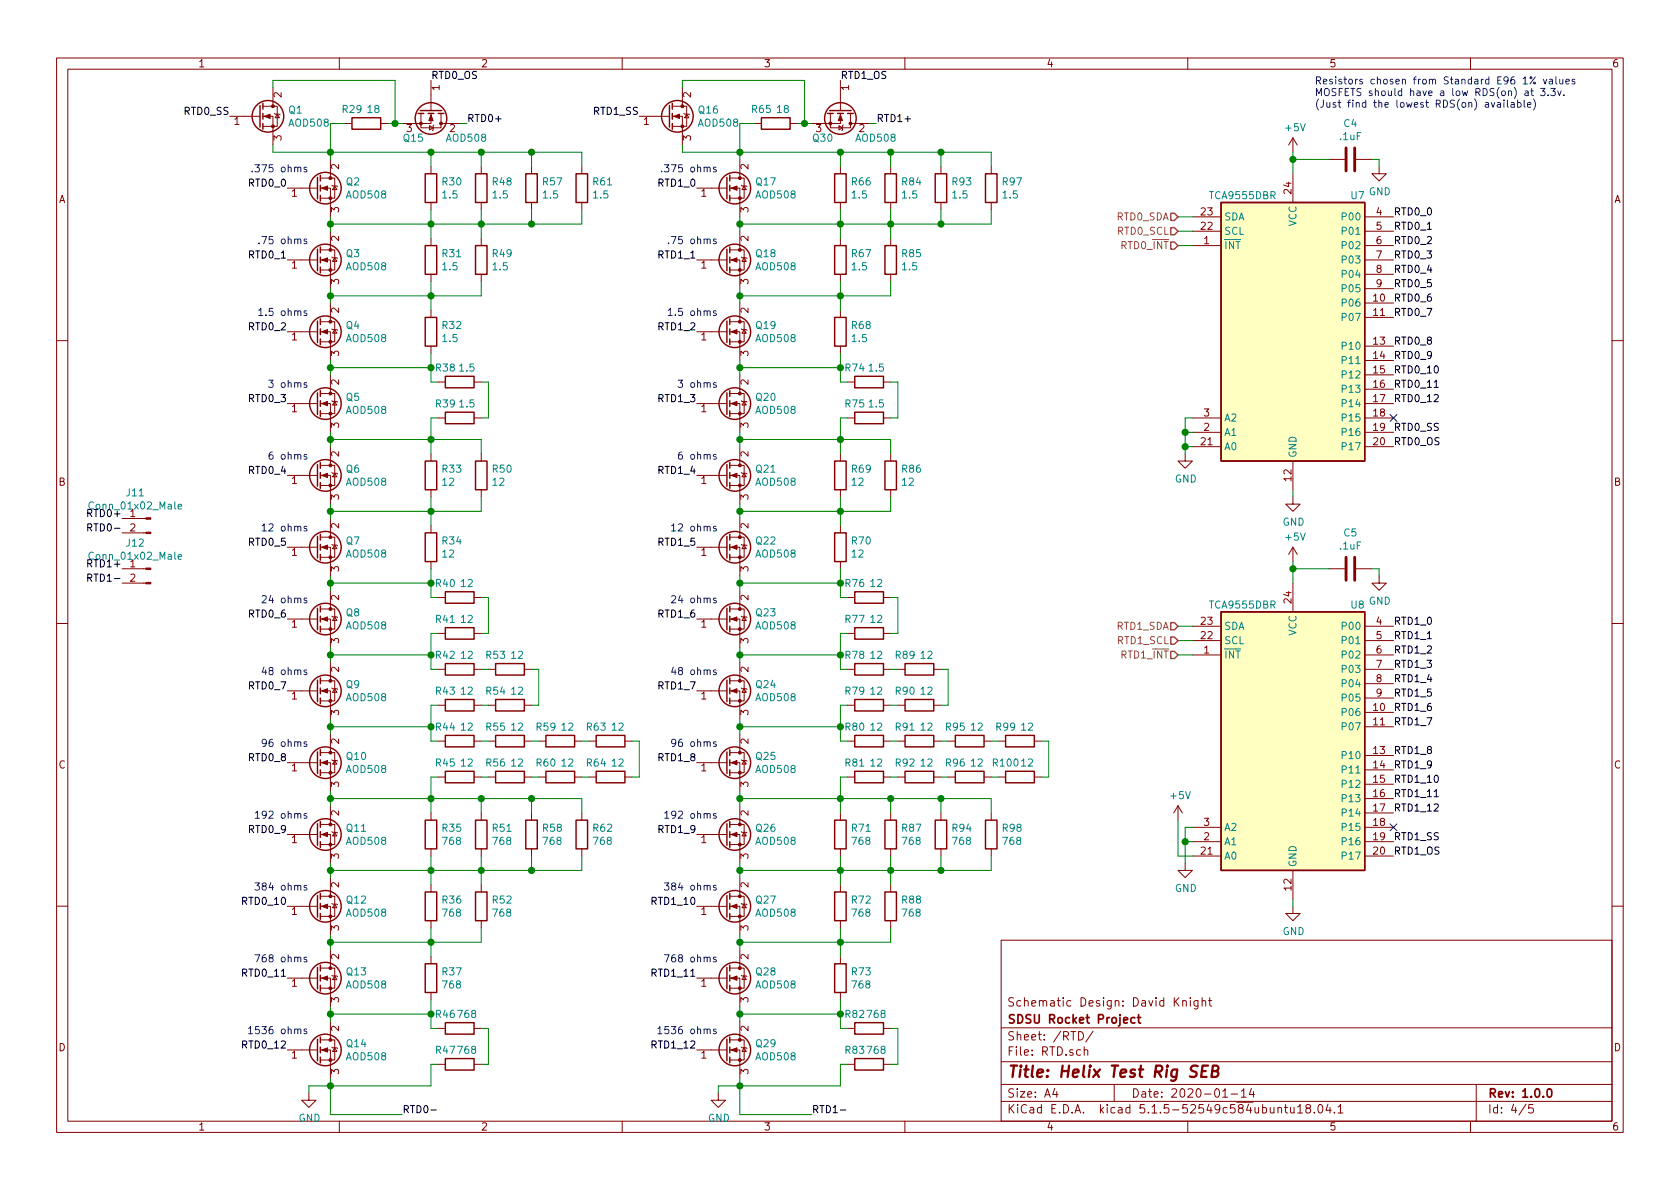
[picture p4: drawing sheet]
<svg xmlns="http://www.w3.org/2000/svg" width="297mm" height="210mm" viewBox="0 0 297 210" stroke-linecap="round" stroke-linejoin="round" font-family="sans-serif">
<defs><g id="words">
<text font-size="2.8" fill="#840000" x="178" y="190.5">Title: Helix Test Rig SEB</text>
<g font-size="2.1" fill="#840000">
<text x="178" y="178">Schematic Design: David Knight</text>
<text x="178" y="184">Sheet: /RTD/</text>
<text x="178" y="181">SDSU Rocket Project</text>
<text x="178" y="186.7">File: RTD.sch</text>
<text x="178" y="196.9">KiCad E.D.A. kicad 5.1.5-52549c584ubuntu18.04.1</text>
<text x="178" y="194.1">Size: A4</text>
<text x="200" y="194.1">Date: 2020-01-14</text>
<text x="263" y="194.1">Rev: 1.0.0</text>
<text x="263" y="196.9">Id: 4/5</text>
</g>
<g font-size="1.8" fill="#840000">
<text x="35" y="11.9">1</text>
<text x="85" y="11.9">2</text>
<text x="135" y="11.9">3</text>
<text x="185" y="11.9">4</text>
<text x="235" y="11.9">5</text>
<text x="285" y="11.9">6</text>
<text x="49.8" y="17.2" transform="rotate(-90 49.8 17.2)">2</text>
<text x="77.7" y="16" transform="rotate(-90 77.7 16)">1</text>
<text x="122.2" y="17.2" transform="rotate(-90 122.2 17.2)">2</text>
<text x="150.1" y="16" transform="rotate(-90 150.1 16)">1</text>
<text x="41.4" y="22.1">1</text>
<text x="71.9" y="23.4">3</text>
<text x="79.5" y="23.4">2</text>
<text x="113.8" y="22.1">1</text>
<text x="144.3" y="23.4">3</text>
<text x="151.9" y="23.4">2</text>
<text x="49.8" y="24.9" transform="rotate(-90 49.8 24.9)">3</text>
<text x="59.9" y="29.9" transform="rotate(-90 59.9 29.9)">2</text>
<text x="122.2" y="24.9" transform="rotate(-90 122.2 24.9)">3</text>
<text x="132.3" y="29.9" transform="rotate(-90 132.3 29.9)">2</text>
<text x="10.4" y="35.9">A</text>
<text x="51.6" y="34.8">1</text>
<text x="124" y="34.8">1</text>
<text x="228.3" y="34.2" transform="rotate(-90 228.3 34.2)">24</text>
<text x="285.4" y="35.9">A</text>
<text x="59.9" y="37.6" transform="rotate(-90 59.9 37.6)">3</text>
<text x="132.3" y="37.6" transform="rotate(-90 132.3 37.6)">3</text>
<text x="212.4" y="40.6">22</text>
<text x="212.4" y="38.1">23</text>
<text x="243.4" y="38.1">4</text>
<text x="243.4" y="40.6">5</text>
<text x="51.6" y="47.5">1</text>
<text x="59.9" y="42.6" transform="rotate(-90 59.9 42.6)">2</text>
<text x="124" y="47.5">1</text>
<text x="132.3" y="42.6" transform="rotate(-90 132.3 42.6)">2</text>
<text x="212.9" y="43.2">1</text>
<text x="243.4" y="43.2">6</text>
<text x="243.4" y="45.7">7</text>
<text x="59.9" y="50.3" transform="rotate(-90 59.9 50.3)">3</text>
<text x="132.3" y="50.3" transform="rotate(-90 132.3 50.3)">3</text>
<text x="242.9" y="53.3">10</text>
<text x="243.4" y="48.3">8</text>
<text x="243.4" y="50.8">9</text>
<text x="59.9" y="55.3" transform="rotate(-90 59.9 55.3)">2</text>
<text x="132.3" y="55.3" transform="rotate(-90 132.3 55.3)">2</text>
<text x="242.9" y="55.9">11</text>
<text x="51.6" y="60.2">1</text>
<text x="59.9" y="63" transform="rotate(-90 59.9 63)">3</text>
<text x="124" y="60.2">1</text>
<text x="132.3" y="63" transform="rotate(-90 132.3 63)">3</text>
<text x="242.9" y="61">13</text>
<text x="242.9" y="63.5">14</text>
<text x="59.9" y="68" transform="rotate(-90 59.9 68)">2</text>
<text x="132.3" y="68" transform="rotate(-90 132.3 68)">2</text>
<text x="242.9" y="66">15</text>
<text x="242.9" y="68.6">16</text>
<text x="242.9" y="71.1">17</text>
<text x="51.6" y="72.9">1</text>
<text x="59.9" y="75.7" transform="rotate(-90 59.9 75.7)">3</text>
<text x="124" y="72.9">1</text>
<text x="132.3" y="75.7" transform="rotate(-90 132.3 75.7)">3</text>
<text x="212.9" y="76.2">2</text>
<text x="212.9" y="73.7">3</text>
<text x="242.9" y="73.7">18</text>
<text x="242.9" y="76.2">19</text>
<text x="59.9" y="80.7" transform="rotate(-90 59.9 80.7)">2</text>
<text x="132.3" y="80.7" transform="rotate(-90 132.3 80.7)">2</text>
<text x="212.4" y="78.7">21</text>
<text x="242.9" y="78.7">20</text>
<text x="10.4" y="85.9">B</text>
<text x="51.6" y="85.6">1</text>
<text x="59.9" y="88.4" transform="rotate(-90 59.9 88.4)">3</text>
<text x="124" y="85.6">1</text>
<text x="132.3" y="88.4" transform="rotate(-90 132.3 88.4)">3</text>
<text x="228.3" y="85" transform="rotate(-90 228.3 85)">12</text>
<text x="285.4" y="85.9">B</text>
<text x="23" y="94">2</text>
<text x="59.9" y="93.4" transform="rotate(-90 59.9 93.4)">2</text>
<text x="132.3" y="93.4" transform="rotate(-90 132.3 93.4)">2</text>
<text x="51.6" y="98.3">1</text>
<text x="59.9" y="101.1" transform="rotate(-90 59.9 101.1)">3</text>
<text x="124" y="98.3">1</text>
<text x="132.3" y="101.1" transform="rotate(-90 132.3 101.1)">3</text>
<text x="23" y="102.9">2</text>
<text x="59.9" y="106.1" transform="rotate(-90 59.9 106.1)">2</text>
<text x="132.3" y="106.1" transform="rotate(-90 132.3 106.1)">2</text>
<text x="228.3" y="106.6" transform="rotate(-90 228.3 106.6)">24</text>
<text x="51.6" y="111">1</text>
<text x="59.9" y="113.8" transform="rotate(-90 59.9 113.8)">3</text>
<text x="124" y="111">1</text>
<text x="132.3" y="113.8" transform="rotate(-90 132.3 113.8)">3</text>
<text x="212.4" y="113">22</text>
<text x="212.4" y="110.5">23</text>
<text x="243.4" y="110.5">4</text>
<text x="243.4" y="113">5</text>
<text x="59.9" y="118.8" transform="rotate(-90 59.9 118.8)">2</text>
<text x="132.3" y="118.8" transform="rotate(-90 132.3 118.8)">2</text>
<text x="212.9" y="115.6">1</text>
<text x="243.4" y="115.6">6</text>
<text x="243.4" y="118.1">7</text>
<text x="51.6" y="123.7">1</text>
<text x="124" y="123.7">1</text>
<text x="242.9" y="125.7">10</text>
<text x="243.4" y="120.6">8</text>
<text x="243.4" y="123.2">9</text>
<text x="59.9" y="131.5" transform="rotate(-90 59.9 131.5)">2</text>
<text x="59.9" y="126.5" transform="rotate(-90 59.9 126.5)">3</text>
<text x="132.3" y="131.5" transform="rotate(-90 132.3 131.5)">2</text>
<text x="132.3" y="126.5" transform="rotate(-90 132.3 126.5)">3</text>
<text x="242.9" y="128.3">11</text>
<text x="10.4" y="135.9">C</text>
<text x="51.6" y="136.4">1</text>
<text x="124" y="136.4">1</text>
<text x="242.9" y="133.3">13</text>
<text x="242.9" y="135.9">14</text>
<text x="285.4" y="135.9">C</text>
<text x="59.9" y="139.2" transform="rotate(-90 59.9 139.2)">3</text>
<text x="132.3" y="139.2" transform="rotate(-90 132.3 139.2)">3</text>
<text x="242.9" y="138.4">15</text>
<text x="242.9" y="141">16</text>
<text x="242.9" y="143.5">17</text>
<text x="51.6" y="149.1">1</text>
<text x="59.9" y="144.2" transform="rotate(-90 59.9 144.2)">2</text>
<text x="124" y="149.1">1</text>
<text x="132.3" y="144.2" transform="rotate(-90 132.3 144.2)">2</text>
<text x="212.9" y="148.6">2</text>
<text x="212.9" y="146">3</text>
<text x="242.9" y="146">18</text>
<text x="242.9" y="148.6">19</text>
<text x="59.9" y="151.9" transform="rotate(-90 59.9 151.9)">3</text>
<text x="132.3" y="151.9" transform="rotate(-90 132.3 151.9)">3</text>
<text x="212.4" y="151.1">21</text>
<text x="242.9" y="151.1">20</text>
<text x="51.6" y="161.8">1</text>
<text x="59.9" y="156.9" transform="rotate(-90 59.9 156.9)">2</text>
<text x="124" y="161.8">1</text>
<text x="132.3" y="156.9" transform="rotate(-90 132.3 156.9)">2</text>
<text x="228.3" y="157.4" transform="rotate(-90 228.3 157.4)">12</text>
<text x="59.9" y="164.6" transform="rotate(-90 59.9 164.6)">3</text>
<text x="132.3" y="164.6" transform="rotate(-90 132.3 164.6)">3</text>
<text x="59.9" y="169.6" transform="rotate(-90 59.9 169.6)">2</text>
<text x="132.3" y="169.6" transform="rotate(-90 132.3 169.6)">2</text>
<text x="51.6" y="174.5">1</text>
<text x="59.9" y="177.3" transform="rotate(-90 59.9 177.3)">3</text>
<text x="124" y="174.5">1</text>
<text x="132.3" y="177.3" transform="rotate(-90 132.3 177.3)">3</text>
<text x="10.4" y="185.9">D</text>
<text x="59.9" y="182.3" transform="rotate(-90 59.9 182.3)">2</text>
<text x="132.3" y="182.3" transform="rotate(-90 132.3 182.3)">2</text>
<text x="285.4" y="185.9">D</text>
<text x="51.6" y="187.2">1</text>
<text x="59.9" y="190" transform="rotate(-90 59.9 190)">3</text>
<text x="124" y="187.2">1</text>
<text x="132.3" y="190" transform="rotate(-90 132.3 190)">3</text>
<text x="35" y="199.9">1</text>
<text x="85" y="199.9">2</text>
<text x="135" y="199.9">3</text>
<text x="185" y="199.9">4</text>
<text x="235" y="199.9">5</text>
<text x="285" y="199.9">6</text>
</g>
<g font-size="1.8">
<text x="76.2" y="14">RTD0_OS</text>
<text x="148.6" y="14">RTD1_OS</text>
<text x="32.7" y="20.3">RTD0_SS</text>
<text x="82.5" y="21.6">RTD0+</text>
<text x="105.1" y="20.3">RTD1_SS</text>
<text x="154.9" y="21.6">RTD1+</text>
<text x="44.2" y="33">RTD0_0</text>
<text x="116.6" y="33">RTD1_0</text>
<text x="246.4" y="40.6">RTD0_1</text>
<text x="246.4" y="38.1">RTD0_0</text>
<text x="44.2" y="45.7">RTD0_1</text>
<text x="116.6" y="45.7">RTD1_1</text>
<text x="246.4" y="43.2">RTD0_2</text>
<text x="246.4" y="45.7">RTD0_3</text>
<text x="246.4" y="48.3">RTD0_4</text>
<text x="246.4" y="50.8">RTD0_5</text>
<text x="246.4" y="53.3">RTD0_6</text>
<text x="44.2" y="58.4">RTD0_2</text>
<text x="116.6" y="58.4">RTD1_2</text>
<text x="246.4" y="55.9">RTD0_7</text>
<text x="246.4" y="61">RTD0_8</text>
<text x="246.4" y="63.5">RTD0_9</text>
<text x="44.2" y="71.1">RTD0_3</text>
<text x="116.6" y="71.1">RTD1_3</text>
<text x="246.4" y="66">RTD0_10</text>
<text x="246.4" y="68.6">RTD0_11</text>
<text x="246.4" y="71.1">RTD0_12</text>
<text x="246.4" y="76.2">RTD0_SS</text>
<text x="44.2" y="83.8">RTD0_4</text>
<text x="116.6" y="83.8">RTD1_4</text>
<text x="246.4" y="78.7">RTD0_OS</text>
<text x="16" y="91.4">RTD0+</text>
<text x="16.4" y="94">RTD0-</text>
<text x="16" y="100.3">RTD1+</text>
<text x="44.2" y="96.5">RTD0_5</text>
<text x="116.6" y="96.5">RTD1_5</text>
<text x="16.4" y="102.9">RTD1-</text>
<text x="44.2" y="109.2">RTD0_6</text>
<text x="116.6" y="109.2">RTD1_6</text>
<text x="246.4" y="110.5">RTD1_0</text>
<text x="246.4" y="113">RTD1_1</text>
<text x="246.4" y="115.6">RTD1_2</text>
<text x="246.4" y="118.1">RTD1_3</text>
<text x="44.2" y="121.9">RTD0_7</text>
<text x="116.6" y="121.9">RTD1_7</text>
<text x="246.4" y="123.2">RTD1_5</text>
<text x="246.4" y="125.7">RTD1_6</text>
<text x="246.4" y="120.6">RTD1_4</text>
<text x="246.4" y="128.3">RTD1_7</text>
<text x="44.2" y="134.6">RTD0_8</text>
<text x="116.6" y="134.6">RTD1_8</text>
<text x="246.4" y="133.3">RTD1_8</text>
<text x="246.4" y="135.9">RTD1_9</text>
<text x="246.4" y="138.4">RTD1_10</text>
<text x="246.4" y="141">RTD1_11</text>
<text x="246.4" y="143.5">RTD1_12</text>
<text x="44.2" y="147.3">RTD0_9</text>
<text x="116.6" y="147.3">RTD1_9</text>
<text x="246.4" y="148.6">RTD1_SS</text>
<text x="246.4" y="151.1">RTD1_OS</text>
<text x="43.2" y="160">RTD0_10</text>
<text x="115.6" y="160">RTD1_10</text>
<text x="43.2" y="172.7">RTD0_11</text>
<text x="115.6" y="172.7">RTD1_11</text>
<text x="43.2" y="185.4">RTD0_12</text>
<text x="115.6" y="185.4">RTD1_12</text>
<text x="71.1" y="196.8">RTD0-</text>
<text x="143.5" y="196.8">RTD1-</text>
</g>
<g font-size="1.8" fill="#0000c2">
<text x="232.4" y="14.9">Resistors chosen from Standard E96 1% values</text>
<text x="232.4" y="17">MOSFETS should have a low RDS(on) at 3.3v.</text>
<text x="232.4" y="19">(Just find the lowest RDS(on) available)</text>
<text x="45.9" y="30.5">.375 ohms</text>
<text x="118.3" y="30.5">.375 ohms</text>
<text x="46.9" y="43.2">.75 ohms</text>
<text x="119.3" y="43.2">.75 ohms</text>
<text x="46.9" y="55.9">1.5 ohms</text>
<text x="119.3" y="55.9">1.5 ohms</text>
<text x="48.4" y="68.6">3 ohms</text>
<text x="120.8" y="68.6">3 ohms</text>
<text x="48.4" y="81.3">6 ohms</text>
<text x="120.8" y="81.3">6 ohms</text>
<text x="47.4" y="94">12 ohms</text>
<text x="119.8" y="94">12 ohms</text>
<text x="47.4" y="106.7">24 ohms</text>
<text x="119.8" y="106.7">24 ohms</text>
<text x="47.4" y="119.4">48 ohms</text>
<text x="119.8" y="119.4">48 ohms</text>
<text x="47.4" y="132.1">96 ohms</text>
<text x="119.8" y="132.1">96 ohms</text>
<text x="46.5" y="144.8">192 ohms</text>
<text x="118.8" y="144.8">192 ohms</text>
<text x="46.5" y="157.5">384 ohms</text>
<text x="118.8" y="157.5">384 ohms</text>
<text x="46.5" y="170.2">768 ohms</text>
<text x="118.8" y="170.2">768 ohms</text>
<text x="45.5" y="182.9">1536 ohms</text>
<text x="117.9" y="182.9">1536 ohms</text>
</g>
<g font-size="1.8" fill="#008484">
<text x="51.1" y="20.1">Q1</text>
<text x="51.2" y="22.4">AOD508</text>
<text x="60.6" y="20">R29</text>
<text x="65.1" y="20">18</text>
<text x="123.6" y="20.1">Q16</text>
<text x="123.6" y="22.4">AOD508</text>
<text x="133" y="20">R65</text>
<text x="137.5" y="20">18</text>
<text x="227.4" y="23.2">+5V</text>
<text x="237.6" y="22.5">C4</text>
<text x="71.4" y="25.1">Q15</text>
<text x="79" y="25.1">AOD508</text>
<text x="143.8" y="25.1">Q30</text>
<text x="151.4" y="25.1">AOD508</text>
<text x="237" y="24.8">.1uF</text>
<text x="61.2" y="32.8">Q2</text>
<text x="61.4" y="35.1">AOD508</text>
<text x="78.3" y="32.8">R30</text>
<text x="78.3" y="35.1">1.5</text>
<text x="87.1" y="32.8">R48</text>
<text x="87.2" y="35.1">1.5</text>
<text x="96" y="32.8">R57</text>
<text x="96.1" y="35.1">1.5</text>
<text x="104.9" y="32.8">R61</text>
<text x="105" y="35.1">1.5</text>
<text x="133.7" y="32.8">Q17</text>
<text x="133.8" y="35.1">AOD508</text>
<text x="150.6" y="32.8">R66</text>
<text x="150.7" y="35.1">1.5</text>
<text x="159.5" y="32.8">R84</text>
<text x="159.6" y="35.1">1.5</text>
<text x="168.4" y="32.8">R93</text>
<text x="168.5" y="35.1">1.5</text>
<text x="177.3" y="32.8">R97</text>
<text x="177.4" y="35.1">1.5</text>
<text x="214" y="35.2">TCA9555DBR</text>
<text x="238.9" y="35.2">U7</text>
<text x="242" y="34.5">GND</text>
<text x="216.4" y="41.5">SCL</text>
<text x="216.4" y="39">SDA</text>
<text x="229.2" y="40.1" transform="rotate(-90 229.2 40.1)">VCC</text>
<text x="237.6" y="39">P00</text>
<text x="237.6" y="41.5">P01</text>
<text x="61.2" y="45.5">Q3</text>
<text x="61.4" y="47.8">AOD508</text>
<text x="78.3" y="45.5">R31</text>
<text x="78.3" y="47.8">1.5</text>
<text x="87.1" y="45.5">R49</text>
<text x="87.2" y="47.8">1.5</text>
<text x="133.7" y="45.5">Q18</text>
<text x="133.8" y="47.8">AOD508</text>
<text x="150.6" y="45.5">R67</text>
<text x="150.7" y="47.8">1.5</text>
<text x="159.5" y="45.5">R85</text>
<text x="159.6" y="47.8">1.5</text>
<text x="216.4" y="44.1">INT</text>
<text x="237.6" y="44.1">P02</text>
<text x="237.6" y="46.6">P03</text>
<text x="237.6" y="49.1">P04</text>
<text x="237.6" y="51.7">P05</text>
<text x="61.2" y="58.2">Q4</text>
<text x="78.3" y="58.2">R32</text>
<text x="133.7" y="58.2">Q19</text>
<text x="150.6" y="58.2">R68</text>
<text x="237.6" y="54.2">P06</text>
<text x="237.6" y="56.8">P07</text>
<text x="61.4" y="60.5">AOD508</text>
<text x="77.1" y="65.7">R38</text>
<text x="78.3" y="60.5">1.5</text>
<text x="81.3" y="65.7">1.5</text>
<text x="133.8" y="60.5">AOD508</text>
<text x="149.5" y="65.7">R74</text>
<text x="150.7" y="60.5">1.5</text>
<text x="153.7" y="65.7">1.5</text>
<text x="237.6" y="61.8">P10</text>
<text x="237.6" y="64.4">P11</text>
<text x="61.2" y="70.9">Q5</text>
<text x="133.7" y="70.9">Q20</text>
<text x="237.6" y="66.9">P12</text>
<text x="237.6" y="69.5">P13</text>
<text x="61.4" y="73.2">AOD508</text>
<text x="77.1" y="72.1">R39</text>
<text x="81.3" y="72.1">1.5</text>
<text x="133.8" y="73.2">AOD508</text>
<text x="149.5" y="72.1">R75</text>
<text x="153.7" y="72.1">1.5</text>
<text x="216.4" y="77.1">A1</text>
<text x="216.4" y="74.5">A2</text>
<text x="237.6" y="72">P14</text>
<text x="237.6" y="74.5">P15</text>
<text x="237.6" y="77.1">P16</text>
<text x="61.2" y="83.6">Q6</text>
<text x="78.3" y="83.6">R33</text>
<text x="87.1" y="83.6">R50</text>
<text x="133.7" y="83.6">Q21</text>
<text x="150.6" y="83.6">R69</text>
<text x="159.5" y="83.6">R86</text>
<text x="216.4" y="79.6">A0</text>
<text x="229.2" y="81" transform="rotate(-90 229.2 81)">GND</text>
<text x="237.6" y="79.6">P17</text>
<text x="22.4" y="87.8">J11</text>
<text x="61.4" y="85.9">AOD508</text>
<text x="78.3" y="85.9">12</text>
<text x="87.2" y="85.9">12</text>
<text x="133.8" y="85.9">AOD508</text>
<text x="150.7" y="85.9">12</text>
<text x="159.6" y="85.9">12</text>
<text x="207.7" y="85.3">GND</text>
<text x="16.3" y="90.1">Conn_01x02_Male</text>
<text x="23" y="91.4">1</text>
<text x="226.8" y="93">GND</text>
<text x="227.4" y="95.6">+5V</text>
<text x="237.6" y="94.9">C5</text>
<text x="16.3" y="99">Conn_01x02_Male</text>
<text x="22.4" y="96.7">J12</text>
<text x="23" y="100.3">1</text>
<text x="61.2" y="96.3">Q7</text>
<text x="61.4" y="98.6">AOD508</text>
<text x="78.3" y="96.3">R34</text>
<text x="78.3" y="98.6">12</text>
<text x="133.7" y="96.3">Q22</text>
<text x="133.8" y="98.6">AOD508</text>
<text x="150.6" y="96.3">R70</text>
<text x="150.7" y="98.6">12</text>
<text x="237" y="97.2">.1uF</text>
<text x="77.1" y="103.8">R40</text>
<text x="81.6" y="103.8">12</text>
<text x="149.5" y="103.8">R76</text>
<text x="154" y="103.8">12</text>
<text x="214" y="107.6">TCA9555DBR</text>
<text x="238.9" y="107.6">U8</text>
<text x="242" y="106.9">GND</text>
<text x="61.2" y="109">Q8</text>
<text x="61.4" y="111.3">AOD508</text>
<text x="77.1" y="110.2">R41</text>
<text x="81.6" y="110.2">12</text>
<text x="133.7" y="109">Q23</text>
<text x="133.8" y="111.3">AOD508</text>
<text x="149.5" y="110.2">R77</text>
<text x="154" y="110.2">12</text>
<text x="216.4" y="113.9">SCL</text>
<text x="216.4" y="111.4">SDA</text>
<text x="229.2" y="112.4" transform="rotate(-90 229.2 112.4)">VCC</text>
<text x="237.6" y="111.4">P00</text>
<text x="237.6" y="113.9">P01</text>
<text x="77.1" y="116.5">R42</text>
<text x="81.6" y="116.5">12</text>
<text x="86" y="116.5">R53</text>
<text x="90.5" y="116.5">12</text>
<text x="149.5" y="116.5">R78</text>
<text x="154" y="116.5">12</text>
<text x="158.4" y="116.5">R89</text>
<text x="162.9" y="116.5">12</text>
<text x="216.4" y="116.5">INT</text>
<text x="237.6" y="116.5">P02</text>
<text x="237.6" y="119">P03</text>
<text x="61.2" y="121.7">Q9</text>
<text x="61.4" y="124">AOD508</text>
<text x="77.1" y="122.9">R43</text>
<text x="81.6" y="122.9">12</text>
<text x="86" y="122.9">R54</text>
<text x="90.5" y="122.9">12</text>
<text x="133.7" y="121.7">Q24</text>
<text x="133.8" y="124">AOD508</text>
<text x="149.5" y="122.9">R79</text>
<text x="154" y="122.9">12</text>
<text x="158.4" y="122.9">R90</text>
<text x="162.9" y="122.9">12</text>
<text x="237.6" y="121.5">P04</text>
<text x="237.6" y="124.1">P05</text>
<text x="77.1" y="129.2">R44</text>
<text x="81.6" y="129.2">12</text>
<text x="86" y="129.2">R55</text>
<text x="90.5" y="129.2">12</text>
<text x="94.9" y="129.2">R59</text>
<text x="99.4" y="129.2">12</text>
<text x="103.8" y="129.2">R63</text>
<text x="108.3" y="129.2">12</text>
<text x="149.5" y="129.2">R80</text>
<text x="154" y="129.2">12</text>
<text x="158.4" y="129.2">R91</text>
<text x="162.9" y="129.2">12</text>
<text x="167.3" y="129.2">R95</text>
<text x="171.8" y="129.2">12</text>
<text x="176.2" y="129.2">R99</text>
<text x="180.6" y="129.2">12</text>
<text x="237.6" y="126.6">P06</text>
<text x="237.6" y="129.2">P07</text>
<text x="61.3" y="134.4">Q10</text>
<text x="61.4" y="136.7">AOD508</text>
<text x="77.1" y="135.6">R45</text>
<text x="81.6" y="135.6">12</text>
<text x="86" y="135.6">R56</text>
<text x="90.5" y="135.6">12</text>
<text x="94.9" y="135.6">R60</text>
<text x="99.4" y="135.6">12</text>
<text x="103.8" y="135.6">R64</text>
<text x="108.3" y="135.6">12</text>
<text x="133.7" y="134.4">Q25</text>
<text x="133.8" y="136.7">AOD508</text>
<text x="149.5" y="135.6">R81</text>
<text x="154" y="135.6">12</text>
<text x="158.4" y="135.6">R92</text>
<text x="162.9" y="135.6">12</text>
<text x="167.3" y="135.6">R96</text>
<text x="171.8" y="135.6">12</text>
<text x="175.7" y="135.6">R100</text>
<text x="180.6" y="135.6">12</text>
<text x="237.6" y="134.2">P10</text>
<text x="237.6" y="136.8">P11</text>
<text x="207.1" y="141.3">+5V</text>
<text x="237.6" y="139.3">P12</text>
<text x="237.6" y="141.9">P13</text>
<text x="61.3" y="147.1">Q11</text>
<text x="61.4" y="149.4">AOD508</text>
<text x="78.3" y="147.1">R35</text>
<text x="78.4" y="149.4">768</text>
<text x="87.1" y="147.1">R51</text>
<text x="87.3" y="149.4">768</text>
<text x="96" y="147.1">R58</text>
<text x="96.2" y="149.4">768</text>
<text x="104.9" y="147.1">R62</text>
<text x="105.1" y="149.4">768</text>
<text x="133.7" y="147.1">Q26</text>
<text x="133.8" y="149.4">AOD508</text>
<text x="150.6" y="147.1">R71</text>
<text x="150.8" y="149.4">768</text>
<text x="159.5" y="147.1">R87</text>
<text x="159.7" y="149.4">768</text>
<text x="168.4" y="147.1">R94</text>
<text x="168.6" y="149.4">768</text>
<text x="177.3" y="147.1">R98</text>
<text x="177.4" y="149.4">768</text>
<text x="216.4" y="149.5">A1</text>
<text x="216.4" y="146.9">A2</text>
<text x="237.6" y="144.4">P14</text>
<text x="237.6" y="146.9">P15</text>
<text x="237.6" y="149.5">P16</text>
<text x="216.4" y="152">A0</text>
<text x="229.2" y="153.4" transform="rotate(-90 229.2 153.4)">GND</text>
<text x="237.6" y="152">P17</text>
<text x="61.3" y="159.8">Q12</text>
<text x="78.3" y="159.8">R36</text>
<text x="87.1" y="159.8">R52</text>
<text x="133.7" y="159.8">Q27</text>
<text x="150.6" y="159.8">R72</text>
<text x="159.5" y="159.8">R88</text>
<text x="207.7" y="157.7">GND</text>
<text x="61.4" y="162.1">AOD508</text>
<text x="78.4" y="162.1">768</text>
<text x="87.3" y="162.1">768</text>
<text x="133.8" y="162.1">AOD508</text>
<text x="150.8" y="162.1">768</text>
<text x="159.7" y="162.1">768</text>
<text x="226.8" y="165.3">GND</text>
<text x="61.3" y="172.5">Q13</text>
<text x="78.3" y="172.5">R37</text>
<text x="133.7" y="172.5">Q28</text>
<text x="150.6" y="172.5">R73</text>
<text x="61.4" y="174.8">AOD508</text>
<text x="78.4" y="174.8">768</text>
<text x="133.8" y="174.8">AOD508</text>
<text x="150.8" y="174.8">768</text>
<text x="61.3" y="185.2">Q14</text>
<text x="77.1" y="180">R46</text>
<text x="81.1" y="180">768</text>
<text x="133.7" y="185.2">Q29</text>
<text x="149.5" y="180">R82</text>
<text x="153.5" y="180">768</text>
<text x="61.4" y="187.5">AOD508</text>
<text x="77.1" y="186.4">R47</text>
<text x="81.1" y="186.4">768</text>
<text x="133.8" y="187.5">AOD508</text>
<text x="149.5" y="186.4">R83</text>
<text x="153.5" y="186.4">768</text>
<text x="52.8" y="198.4">GND</text>
<text x="125.2" y="198.4">GND</text>
</g>
<g font-size="1.8" fill="#848400">
<text x="197.4" y="39">RTD0_SDA</text>
<text x="197.6" y="41.5">RTD0_SCL</text>
<text x="198.3" y="44.1">RTD0_INT</text>
<text x="197.4" y="111.4">RTD1_SDA</text>
<text x="197.6" y="113.9">RTD1_SCL</text>
<text x="198.3" y="116.5">RTD1_INT</text>
</g>
</g></defs>
<g fill="none" stroke="#840000" stroke-width=".18">
<path d="M10 10.3h277v189.9h-277zM12 12.2h273v186.1h-273zM46.5 18.8h2.5v3.5h-2.5M48.3 15.5v3.3M60 10.3v1.9M76.2 14.2v5.4M110 10.3v1.9M118.9 18.8h2.5v3.5h-2.5M120.6 15.5v3.3M148.6 14.2v5.4M160 10.3v1.9M210 10.3v1.9"/>
<path d="M260 10.3v1.9M40.6 20.6h5.4M46.5 20.6h1.8v5M48.5 20.1l.1 .1h.8l.1 .1M49 20.2l.4 .6h-.8zM50.8 33.3h5.3M56.6 33.3h1.8v5M56.6 31.5h2.6v3.5h-2.6M58.4 28.2v3.3M58.7 32.8l.1 .1h.8l.1 .1M59.2 32.9l.4 .6h-.8zM61 21.8h1.2"/>
<path d="M67.3 21.8h1.3M74.4 20.1v2.5h3.6v-2.5M75.9 22.2l.7 .4-.7 .4zM76.2 20.1v1.7h-5.1M76.2 29.5v1.2M76.2 35.8v1.3M76.7 22.1l-.1 .1v.8l-.1 .1M78 21.8h3.3M85.1 29.5v1.2M85.1 35.8v1.3M94 29.5v1.2M94 35.8v1.3"/>
<path d="M102.9 29.5v1.2M102.9 35.8v1.3M113 20.6h5.4M118.9 20.6h1.7v5M120.9 20.1l.1 .1h.8l.1 .1M121.4 20.2l.4 .6h-.8zM123.2 33.3h5.3M129 33.3h1.8v5M129 31.5h2.6v3.5h-2.6M130.8 28.2v3.3M131.1 32.8l.1 .1h.8l.1 .1M131.6 32.9l.4 .6h-.8z"/>
<path d="M133.3 21.8h1.3M139.7 21.8h1.3M146.8 20.1v2.5h3.6v-2.5M148.3 22.2l.7 .4-.7 .4zM148.6 20.1v1.7h-5.1M148.6 29.5v1.2M148.6 35.8v1.3M149.1 22.1l-.1 .1v.8l-.2 .1M150.4 21.8h3.3M157.5 29.5v1.2M157.5 35.8v1.3M166.4 29.5v1.2"/>
<path d="M166.4 35.8v1.3M175.3 29.5v1.2M175.3 35.8v1.3M210.8 38.3h5.1M228.6 24.4v2.5M228.6 30.7v5.1M228.6 24.4l-.8 1.2M228.6 24.4l.8 1.2M234.9 28.2h2.8M239.8 28.2h2.8M241.3 38.3h5.1M243.8 29.5v1.2h1.3l-1.3 1.3-1.2-1.3h1.2"/>
<path d="M50.8 46h5.3M50.8 58.7h5.3M56.6 46h1.8v5M56.6 44.2h2.6v3.5h-2.6M56.6 58.7h1.8v5M56.6 56.9h2.6v3.5h-2.6M58.4 40.9v3.3M58.4 53.6v3.3M58.7 45.5l.1 .1h.8l.1 .1M58.7 58.2l.1 .1h.8l.1 .1M59.2 45.6l.4 .6h-.8zM59.2 58.3l.4 .6h-.8z"/>
<path d="M76.2 42.2v1.2M76.2 48.5v1.3M76.2 54.9v1.2M85.1 42.2v1.2M85.1 48.5v1.3M123.2 46h5.3M123.2 58.7h5.3M129 58.7h1.8v5M129 56.9h2.6v3.5h-2.6M129 46h1.8v5M129 44.2h2.6v3.5h-2.6M130.8 40.9v3.3"/>
<path d="M130.8 53.6v3.3M131.1 58.2l.1 .1h.8l.1 .1M131.1 45.5l.1 .1h.8l.1 .1M131.6 58.3l.4 .6h-.8zM131.6 45.6l.4 .6h-.8zM148.6 42.2v1.2M148.6 48.5v1.3M148.6 54.9v1.2M157.5 42.2v1.2M157.5 48.5v1.3M210.8 43.4h5.1M210.8 40.9h5.1"/>
<path d="M241.3 43.4h5.1M241.3 53.6h5.1M241.3 56.1h5.1M241.3 40.9h5.1M241.3 46h5.1M241.3 48.5h5.1M241.3 51h5.1M10 60.2h2M50.8 71.4h5.3M56.6 71.4h1.8v5M56.6 69.6h2.6v3.5h-2.6M58.4 66.3v3.3"/>
<path d="M58.4 79v3.3M58.7 70.9l.1 .1h.8l.1 .1M59.2 71l.4 .6h-.8zM76.2 61.2v1.3M77.5 73.9h1.2M77.5 67.6h1.2M83.8 73.9h1.3M83.8 67.6h1.3M123.2 71.4h5.3M129 71.4h1.8v5M129 69.6h2.6v3.5h-2.6M130.8 66.3v3.3"/>
<path d="M130.8 79v3.3M131.1 70.9l.1 .1h.8l.1 .1M131.6 71l.4 .6h-.8zM148.6 61.2v1.3M149.9 73.9h1.2M149.9 67.6h1.2M156.2 73.9h1.3M156.2 67.6h1.3M210.8 73.9h5.1M210.8 76.4h5.1M210.8 79h5.1M241.3 73.9h5.1"/>
<path d="M241.3 61.2h5.1M241.3 63.7h5.1M241.3 66.3h5.1M241.3 68.8h5.1M241.3 71.4h5.1M241.3 76.4h5.1M241.3 79h5.1M285 60.2h2M21.6 94.2h4.2M21.6 91.7h4.2M50.8 96.8h5.3M50.8 84.1h5.3"/>
<path d="M56.6 84.1h1.8v5M56.6 82.3h2.6v3.5h-2.6M56.6 96.8h1.8v5M56.6 95h2.6v3.5h-2.6M58.4 91.7v3.3M58.7 83.6l.1 .1h.8l.1 .1M58.7 96.3l.1 .1h.8l.1 .1M59.2 83.7l.4 .6h-.8zM59.2 96.4l.4 .6h-.8zM76.2 80.3v1.2M76.2 86.6v1.3M76.2 93v1.2"/>
<path d="M76.2 99.3v1.3M85.1 80.3v1.2M85.1 86.6v1.3M123.2 96.8h5.3M123.2 84.1h5.3M129 96.8h1.8v5M129 95h2.6v3.5h-2.6M129 84.1h1.8v5M129 82.3h2.6v3.5h-2.6M130.8 91.7v3.3M131.1 96.3l.1 .1h.8l.1 .1M131.1 83.6l.1 .1h.8l.1 .1"/>
<path d="M131.6 96.4l.4 .6h-.8zM131.6 83.7l.4 .6h-.8zM148.6 80.3v1.2M148.6 86.6v1.3M148.6 93v1.2M148.6 99.3v1.3M157.5 80.3v1.2M157.5 86.6v1.3M209.5 80.3v1.2h1.3l-1.3 1.3-1.2-1.3h1.2M228.6 87.9v1.2h1.3l-1.3 1.3-1.3-1.3h1.3M228.6 81.5v5.1M228.6 96.8v2.5"/>
<path d="M228.6 96.8l-.8 1.2M228.6 96.8l.8 1.2M10 110.3h2M21.6 103.1h4.2M21.6 100.6h4.2M50.8 109.5h5.3M56.6 109.5h1.8v5M56.6 107.7h2.6v3.5h-2.6M58.4 104.4v3.3M58.4 117.1v3.3M58.7 109l.1 .1h.8l.1 .1M59.2 109.1l.4 .6h-.8z"/>
<path d="M77.5 118.4h1.2M77.5 112h1.2M77.5 105.7h1.2M83.8 118.4h1.3M83.8 112h1.3M83.8 105.7h1.3M86.4 118.4h1.2M92.7 118.4h1.3M123.2 109.5h5.3M129 109.5h1.8v5M129 107.7h2.6v3.5h-2.6M130.8 104.4v3.3"/>
<path d="M130.8 117.1v3.3M131.1 109l.1 .1h.8l.1 .1M131.6 109.1l.4 .6h-.8zM149.9 118.4h1.2M149.9 112h1.2M149.9 105.7h1.2M156.2 118.4h1.3M156.2 112h1.3M156.2 105.7h1.3M158.7 118.4h1.3M165.1 118.4h1.3M210.8 115.8h5.1"/>
<path d="M210.8 113.3h5.1M210.8 110.7h5.1M228.6 103.1v5.1M234.9 100.6h2.8M239.8 100.6h2.8M241.3 118.4h5.1M241.3 115.8h5.1M241.3 113.3h5.1M241.3 110.7h5.1M243.8 101.8v1.3h1.3l-1.3 1.3-1.2-1.3h1.2M285 110.3h2M50.8 134.9h5.3"/>
<path d="M50.8 122.2h5.3M56.6 122.2h1.8v5M56.6 120.4h2.6v3.5h-2.6M56.6 134.9h1.8v5M56.6 133.1h2.6v3.5h-2.6M58.4 129.8v3.3M58.7 121.7l.1 .1h.8l.1 .1M58.7 134.4l.1 .1h.8l.1 .1M59.2 121.8l.4 .6h-.8zM59.2 134.5l.4 .6h-.8zM77.5 124.7h1.2M77.5 131.1h1.2"/>
<path d="M77.5 137.4h1.2M83.8 124.7h1.3M83.8 131.1h1.3M83.8 137.4h1.3M86.4 124.7h1.2M86.4 131.1h1.2M86.4 137.4h1.2M92.7 124.7h1.3M92.7 131.1h1.3M92.7 137.4h1.3M95.2 131.1h1.3M95.2 137.4h1.3"/>
<path d="M101.6 131.1h1.3M101.6 137.4h1.3M104.1 131.1h1.3M104.1 137.4h1.3M110.5 131.1h1.3M110.5 137.4h1.3M123.2 134.9h5.3M123.2 122.2h5.3M129 134.9h1.8v5M129 133.1h2.6v3.5h-2.6M129 122.2h1.8v5M129 120.4h2.6v3.5h-2.6"/>
<path d="M130.8 129.8v3.3M131.1 134.4l.1 .1h.8l.1 .1M131.1 121.7l.1 .1h.8l.1 .1M131.6 134.5l.4 .6h-.8zM131.6 121.8l.4 .6h-.8zM149.9 124.7h1.2M149.9 131.1h1.2M149.9 137.4h1.2M156.2 124.7h1.3M156.2 131.1h1.3M156.2 137.4h1.3M158.7 124.7h1.3"/>
<path d="M158.7 131.1h1.3M158.7 137.4h1.3M165.1 124.7h1.3M165.1 131.1h1.3M165.1 137.4h1.3M167.6 131.1h1.3M167.6 137.4h1.3M174 131.1h1.3M174 137.4h1.3M176.5 131.1h1.3M176.5 137.4h1.3M182.9 131.1h1.2"/>
<path d="M182.9 137.4h1.2M241.3 126h5.1M241.3 128.5h5.1M241.3 133.6h5.1M241.3 136.1h5.1M241.3 138.7h5.1M241.3 120.9h5.1M241.3 123.4h5.1M50.8 147.6h5.3M56.6 147.6h1.8v5M56.6 145.8h2.6v3.5h-2.6M56.6 158.5h2.6v3.5h-2.6"/>
<path d="M58.4 142.5v3.3M58.4 155.2v3.3M58.7 147.1l.1 .1h.8l.1 .1M58.7 159.8l.1 .1h.8l.1 .1M59.2 147.2l.4 .6h-.8zM59.2 159.9l.4 .6h-.8zM76.2 143.8v1.2M76.2 150.1v1.3M76.2 156.5v1.2M85.1 143.8v1.2M85.1 150.1v1.3M85.1 156.5v1.2"/>
<path d="M94 143.8v1.2M94 150.1v1.3M102.9 143.8v1.2M102.9 150.1v1.3M123.2 147.6h5.3M129 147.6h1.8v5M129 145.8h2.6v3.5h-2.6M129 158.5h2.6v3.5h-2.6M130.8 142.5v3.3M130.8 155.2v3.3M131.1 147.1l.1 .1h.8l.1 .1M131.1 159.8l.1 .1h.8l.1 .1"/>
<path d="M131.6 147.2l.4 .6h-.8zM131.6 159.9l.4 .6h-.8zM148.6 143.8v1.2M148.6 150.1v1.3M148.6 156.5v1.2M157.5 143.8v1.2M157.5 150.1v1.3M157.5 156.5v1.2M166.4 143.8v1.2M166.4 150.1v1.3M175.3 143.8v1.2M175.3 150.1v1.3"/>
<path d="M208.3 142.5l-.8 1.3M208.3 142.5v2.5M208.3 142.5l.7 1.3M209.5 152.6v1.3h1.3l-1.3 1.3-1.2-1.3h1.2M210.8 146.3h5.1M210.8 148.8h5.1M210.8 151.4h5.1M228.6 153.9v5.1M241.3 141.2h5.1M241.3 143.8h5.1M241.3 146.3h5.1M241.3 148.8h5.1"/>
<path d="M241.3 151.4h5.1M10 160.2h2M50.8 160.3h5.3M50.8 173h5.3M56.6 160.3h1.8v5M56.6 173h1.8v5M56.6 171.2h2.6v3.5h-2.6M58.4 167.9v3.3M58.7 172.5l.1 .1h.8l.1 .1M59.2 172.6l.4 .6h-.8zM76.2 162.8v1.3M76.2 169.2v1.2"/>
<path d="M76.2 175.5v1.3M85.1 162.8v1.3M123.2 160.3h5.3M123.2 173h5.3M129 173h1.8v5M129 171.2h2.6v3.5h-2.6M129 160.3h1.8v5M130.8 167.9v3.3M131.1 172.5l.1 .1h.8l.1 .1M131.6 172.6l.4 .6h-.8zM148.6 162.8v1.3M148.6 169.2v1.2"/>
<path d="M148.6 175.5v1.3M157.5 162.8v1.3M177 166.3h108v32h-108zM209.1 177.1l.2-.2 .4 .1 .1 .9M209.1 176.9v1M210.5 176.4v.2M210.5 176.9v1M211.8 176.9v1.4l-.3 .1h-.3M211.8 177l-.4-.1-.3 .3 .1 .6 .2 .1 .4-.1M212.5 177.1l.1-.1a.37 .37 0 0 1 .6 .1v.8M212.5 176.4v1.5M213.7 176.9h.5"/>
<path d="M213.9 176.4v1.3l.3 .2M228.6 160.3v1.2h1.3l-1.3 1.3-1.3-1.3h1.3M285 160.2h2M50.8 185.7h5.3M54.6 193.3v1.3h1.3l-1.3 1.2-1.3-1.2h1.3M56.6 185.7h1.8v5M56.6 183.9h2.6v3.5h-2.6M58.4 180.6v3.3M58.7 185.2l.1 .1h.8l.1 .1M59.2 185.3l.4 .6h-.8zM60 198.3v1.9M77.5 181.9h1.2"/>
<path d="M77.5 188.2h1.2M83.8 181.9h1.3M83.8 188.2h1.3M110 198.3v1.9M123.2 185.7h5.3M127 193.3v1.3h1.3l-1.3 1.2-1.3-1.2h1.3M129 185.7h1.8v5M129 183.9h2.6v3.5h-2.6M130.8 180.6v3.3M131.1 185.2l.1 .1h.8l.1 .1M131.6 185.3l.4 .6h-.8zM149.9 181.9h1.2"/>
<path d="M149.9 188.2h1.2M156.2 181.9h1.3M156.2 188.2h1.3M160 198.3v1.9M177 194.8h108M177 191.8h108M177 187.8h108M177 181.8h108M186.5 192.5l-.4 1h1M186.8 193v1M190.7 182.4a.76 .76 0 0 1 .9 .8 .76 .76 0 0 1-.9 .7zM191.7 185.7l.2-.1 .4 .1v.9"/>
<path d="M191.7 185.1v1.5M193.3 182.3l-1.3 2M197 191.8v3M210 198.3v1.9M216.2 194h.8M217.7 193.5h1.1M219.5 193l.4-.5v1.5M219.5 194h.8M221.3 192.5l-.4 1h.9M221.6 193v1M226 196l.2-.2 .3 .1 .1 .9M227.1 195.8h.6"/>
<path d="M227.3 195.3v1.3l.4 .2M228.2 195.8v.9l.4 .1 .2-.1M228.8 195.8v1M229.4 195.8l.5-.5v1.5M229.4 196.8h.9M231.2 196l-.3-.2v-.3a.48 .48 0 0 1 .7-.1l.1 .2-.1 .3-.6 .1-.1 .3v.4l.3 .1 .4-.1 .1-.2v-.2l-.3-.3M232.4 196.7v.1M233.1 195.5l.3-.2a.8 .8 0 0 1 .5 .8 .8 .8 0 0 1-.5 .7l-.3-.1-.1-.4zM234.8 195.2l-.4 1.1h1M235.2 195.8v1M235.9 196.7v.1M236.6 195.8l.4-.5v1.5"/>
<path d="M236.6 196.8h.8M260 198.3v1.9M261 191.8v6.5M269.8 195.2l-1.2 2M271 195.3h-.7v.7l.2-.1 .5 .1 .1 .2-.1 .5-.2 .1-.5-.1"/>
</g>
<path d="M201.1 179.9h.6M201.3 179.4v1.3l.4 .2M200.7 180l-.5-.1-.3 .3 .1 .6 .2 .1 .5-.1M273.7 192.6l.3-.1a.94 .94 0 0 1 0 1.5h-.1a1 1 0 0 1-.2-1.4z" fill="none" stroke="#840000" stroke-width=".3"/>
<path d="M211.8 188.5l-.3-.1-.7 .1a.46 .46 0 0 0-.3 .5 .46 .46 0 0 0 .4 .4l.4 .1a.48 .48 0 0 1 .3 .5 .48 .48 0 0 1-.5 .4l-.7-.1M212.5 189.4h.7M213.6 188.4h-1l-.2 2h.9M214.3 189.4h.7a.5 .5 0 0 0 .4-.4 .5 .5 0 0 0-.3-.6h-.6l-.3 2h.8a.53 .53 0 0 0 .4-.5 .53 .53 0 0 0-.4-.5" fill="none" stroke="#840000" stroke-width=".41"/>
<g fill="none" stroke="#840000" stroke-width=".25">
<path d="M46 18.7v3.8M46.5 18.3v1M74.3 19.6h3.8M118.4 18.7v3.8M118.9 18.3v1M146.7 19.6h3.8M46.5 20.1v1M46.5 21.8v1.1M56.1 31.4v3.8M56.6 31v1M56.6 32.8v1M56.6 34.5v1.1"/>
<path d="M62.2 20.8h5.1v2.1h-5.1zM73.9 20.1h1M75.2 30.7h2v5.1h-2zM75.7 20.1h1M77.5 20.1h1M84.1 30.7h2v5.1h-2zM93 30.7h2v5.1h-2zM101.9 30.7h2v5.1h-2zM118.9 20.1v1M118.9 21.8v1.1M128.5 31.4v3.8M129 31v1"/>
<path d="M129 32.8v1M129 34.5v1.1M134.6 20.8h5.1v2.1h-5.1zM146.3 20.1h1M147.6 30.7h2v5.1h-2zM148.1 20.1h1M149.9 20.1h1M156.5 30.7h2v5.1h-2zM165.4 30.7h2v5.1h-2zM174.2 30.7h2.1v5.1h-2.1zM215.9 35.8h25.4v45.7h-25.4zM56.1 44.1v3.8"/>
<path d="M56.1 56.8v3.8M56.6 43.7v1M56.6 45.5v1M56.6 47.2v1.1M56.6 56.4v1M56.6 58.2v1M56.6 59.9v1.1M75.2 43.4h2v5.1h-2zM75.2 56.1h2v5.1h-2zM84.1 43.4h2v5.1h-2zM128.5 44.1v3.8M128.5 56.8v3.8"/>
<path d="M129 43.7v1M129 45.5v1M129 47.2v1.1M129 56.4v1M129 58.2v1M129 59.9v1.1M147.6 56.1h2v5.1h-2zM147.6 43.4h2v5.1h-2zM156.5 43.4h2v5.1h-2zM56.1 69.5v3.8M56.6 69.1v1M56.6 70.9v1"/>
<path d="M56.6 72.6v1.1M78.7 72.9h5.1v2h-5.1zM78.7 66.5h5.1v2.1h-5.1zM128.5 69.5v3.8M129 69.1v1M129 70.9v1M129 72.6v1.1M151.1 66.5h5.1v2.1h-5.1zM151.1 72.9h5.1v2h-5.1zM56.1 82.2v3.8M56.1 94.9v3.8M56.6 81.8v1"/>
<path d="M56.6 83.6v1M56.6 85.3v1.1M56.6 94.5v1M56.6 96.3v1M56.6 98v1.1M75.2 81.5h2v5.1h-2zM75.2 94.2h2v5.1h-2zM84.1 81.5h2v5.1h-2zM128.5 82.2v3.8M128.5 94.9v3.8M129 81.8v1M129 83.6v1"/>
<path d="M129 85.3v1.1M129 94.5v1M129 96.3v1M129 98v1.1M147.6 94.2h2v5.1h-2zM147.6 81.5h2v5.1h-2zM156.5 81.5h2v5.1h-2zM56.1 107.6v3.8M56.6 107.2v1M56.6 109v1M56.6 110.7v1.1M56.6 119.9v1"/>
<path d="M78.7 111h5.1v2h-5.1zM78.7 117.3h5.1v2.1h-5.1zM78.7 104.6h5.1v2.1h-5.1zM87.6 117.3h5.1v2.1h-5.1zM128.5 107.6v3.8M129 107.2v1M129 109v1M129 110.7v1.1M129 119.9v1M151.1 117.3h5.1v2.1h-5.1zM151.1 111h5.1v2h-5.1zM151.1 104.6h5.1v2.1h-5.1z"/>
<path d="M160 117.3h5.1v2.1h-5.1zM215.9 108.2h25.4v45.7h-25.4zM56.1 120.3v3.8M56.1 133v3.8M56.6 121.7v1M56.6 123.4v1.1M56.6 132.6v1M56.6 134.4v1M56.6 136.1v1.1M78.7 123.7h5.1v2h-5.1zM78.7 130h5.1v2.1h-5.1zM78.7 136.4h5.1v2h-5.1z"/>
<path d="M87.6 123.7h5.1v2h-5.1zM87.6 130h5.1v2.1h-5.1zM87.6 136.4h5.1v2h-5.1zM96.5 130h5.1v2.1h-5.1zM96.5 136.4h5.1v2h-5.1zM105.4 130h5.1v2.1h-5.1zM105.4 136.4h5.1v2h-5.1zM128.5 120.3v3.8M128.5 133v3.8M129 121.7v1M129 123.4v1.1M129 132.6v1"/>
<path d="M129 134.4v1M129 136.1v1.1M151.1 123.7h5.1v2h-5.1zM151.1 130h5.1v2.1h-5.1zM151.1 136.4h5.1v2h-5.1zM160 123.7h5.1v2h-5.1zM160 130h5.1v2.1h-5.1zM160 136.4h5.1v2h-5.1zM168.9 136.4h5.1v2h-5.1zM168.9 130h5.1v2.1h-5.1zM177.8 136.4h5.1v2h-5.1zM177.8 130h5.1v2.1h-5.1z"/>
<path d="M56.1 145.7v3.8M56.1 158.4v3.8M56.6 145.3v1M56.6 147.1v1M56.6 148.8v1.1M56.6 158v1M56.6 159.8v1M75.2 145h2v5.1h-2zM75.2 157.7h2v5.1h-2zM84.1 145h2v5.1h-2zM84.1 157.7h2v5.1h-2zM93 145h2v5.1h-2z"/>
<path d="M101.9 145h2v5.1h-2zM128.5 145.7v3.8M128.5 158.4v3.8M129 145.3v1M129 147.1v1M129 148.8v1.1M129 158v1M129 159.8v1M147.6 145h2v5.1h-2zM147.6 157.7h2v5.1h-2zM156.5 145h2v5.1h-2zM156.5 157.7h2v5.1h-2z"/>
<path d="M165.4 145h2v5.1h-2zM174.2 145h2.1v5.1h-2.1zM56.1 171.1v3.8M56.6 161.5v1.1M56.6 170.7v1M56.6 172.5v1M56.6 174.2v1.1M75.2 170.4h2v5.1h-2zM128.5 171.1v3.8M129 161.5v1.1M129 170.7v1M129 172.5v1"/>
<path d="M129 174.2v1.1M147.6 170.4h2v5.1h-2zM56.1 183.8v3.8M56.6 183.4v1M56.6 185.2v1M56.6 186.9v1.1M78.7 180.8h5.1v2.1h-5.1zM78.7 187.2h5.1v2h-5.1zM128.5 183.8v3.8M129 183.4v1M129 185.2v1M129 186.9v1.1"/>
<path d="M151.1 180.8h5.1v2.1h-5.1zM151.1 187.2h5.1v2h-5.1z"/>
<circle cx="47.4" cy="20.6" r="2.79"/>
<circle cx="57.5" cy="33.3" r="2.79"/>
<circle cx="76.2" cy="20.9" r="2.79"/>
<circle cx="119.8" cy="20.6" r="2.79"/>
<circle cx="129.9" cy="33.3" r="2.79"/>
<circle cx="148.6" cy="20.9" r="2.79"/>
<circle cx="57.5" cy="46" r="2.79"/>
<circle cx="57.5" cy="58.7" r="2.79"/>
<circle cx="129.9" cy="58.7" r="2.79"/>
<circle cx="129.9" cy="46" r="2.79"/>
<circle cx="57.5" cy="71.4" r="2.79"/>
<circle cx="129.9" cy="71.4" r="2.79"/>
<circle cx="57.5" cy="96.8" r="2.79"/>
<circle cx="57.5" cy="84.1" r="2.79"/>
<circle cx="129.9" cy="84.1" r="2.79"/>
<circle cx="129.9" cy="96.8" r="2.79"/>
<circle cx="57.5" cy="109.5" r="2.79"/>
<circle cx="129.9" cy="109.5" r="2.79"/>
<circle cx="57.5" cy="122.2" r="2.79"/>
<circle cx="57.5" cy="134.9" r="2.79"/>
<circle cx="129.9" cy="122.2" r="2.79"/>
<circle cx="129.9" cy="134.9" r="2.79"/>
<circle cx="57.5" cy="147.6" r="2.79"/>
<circle cx="129.9" cy="147.6" r="2.79"/>
<circle cx="57.5" cy="160.3" r="2.79"/>
<circle cx="57.5" cy="173" r="2.79"/>
<circle cx="129.9" cy="160.3" r="2.79"/>
<circle cx="129.9" cy="173" r="2.79"/>
<circle cx="57.5" cy="185.7" r="2.79"/>
<circle cx="129.9" cy="185.7" r="2.79"/>
</g>
<g fill="#840000" stroke="#840000" stroke-width=".18">
<path d="M119.1 20.6l1-.4v.7z"/>
<path d="M129.3 33.3l1-.4v.7z"/>
<path d="M129.3 134.9l1-.4v.7z"/>
<path d="M46.7 20.6l1.1-.4v.7z"/>
<path d="M129.3 122.2l1-.4v.7z"/>
<path d="M129.3 109.5l1-.4v.7z"/>
<path d="M129.3 96.8l1-.4v.7z"/>
<path d="M129.3 84.1l1-.4v.7z"/>
<path d="M76.2 20.3l.4 1h-.8z"/>
<path d="M129.3 71.4l1-.4v.7z"/>
<path d="M129.3 58.7l1-.4v.7z"/>
<path d="M129.3 46l1-.4v.7z"/>
<path d="M25.8 94.1h.9v.3h-.9z"/>
<path d="M25.8 91.6h.9v.2h-.9z"/>
<path d="M25.8 103h.9v.2h-.9z"/>
<path d="M25.8 100.5h.9v.2h-.9z"/>
<path d="M56.9 33.3l1-.4v.7z"/>
<path d="M56.9 46l1-.4v.7z"/>
<path d="M56.9 58.7l1-.4v.7z"/>
<path d="M56.9 71.4l1-.4v.7z"/>
<path d="M56.9 84.1l1-.4v.7z"/>
<path d="M56.9 96.8l1-.4v.7z"/>
<path d="M56.9 109.5l1-.4v.7z"/>
<path d="M129.3 147.6l1-.4v.7z"/>
<path d="M56.9 122.2l1-.4v.7z"/>
<path d="M56.9 134.9l1-.4v.7z"/>
<path d="M56.9 147.6l1-.4v.7z"/>
<path d="M56.9 160.3l1-.4v.7z"/>
<path d="M56.9 173l1-.4v.7z"/>
<path d="M56.9 185.7l1-.4v.7z"/>
<path d="M129.3 185.7l1-.4v.7z"/>
<path d="M148.6 20.3l.4 1h-.8z"/>
<path d="M129.3 173l1-.4v.7z"/>
<path d="M129.3 160.3l1-.4v.7z"/>
<circle cx="120.6" cy="22.3" r=".25"/>
<circle cx="120.6" cy="18.8" r=".25"/>
<circle cx="130.8" cy="35" r=".25"/>
<circle cx="130.8" cy="31.5" r=".25"/>
<circle cx="130.8" cy="136.6" r=".25"/>
<circle cx="130.8" cy="133.1" r=".25"/>
<circle cx="48.3" cy="22.3" r=".25"/>
<circle cx="48.3" cy="18.8" r=".25"/>
<circle cx="130.8" cy="123.9" r=".25"/>
<circle cx="130.8" cy="120.4" r=".25"/>
<circle cx="130.8" cy="111.2" r=".25"/>
<circle cx="130.8" cy="107.7" r=".25"/>
<circle cx="130.8" cy="98.5" r=".25"/>
<circle cx="130.8" cy="95" r=".25"/>
<circle cx="130.8" cy="85.8" r=".25"/>
<circle cx="130.8" cy="82.3" r=".25"/>
<circle cx="74.4" cy="21.8" r=".25"/>
<circle cx="78" cy="21.8" r=".25"/>
<circle cx="130.8" cy="73.1" r=".25"/>
<circle cx="130.8" cy="69.6" r=".25"/>
<circle cx="130.8" cy="60.4" r=".25"/>
<circle cx="130.8" cy="56.9" r=".25"/>
<circle cx="130.8" cy="47.7" r=".25"/>
<circle cx="130.8" cy="44.2" r=".25"/>
<circle cx="58.4" cy="35" r=".25"/>
<circle cx="58.4" cy="31.5" r=".25"/>
<circle cx="58.4" cy="47.7" r=".25"/>
<circle cx="58.4" cy="44.2" r=".25"/>
<circle cx="58.4" cy="60.4" r=".25"/>
<circle cx="58.4" cy="56.9" r=".25"/>
<circle cx="58.4" cy="73.1" r=".25"/>
<circle cx="58.4" cy="69.6" r=".25"/>
<circle cx="58.4" cy="85.8" r=".25"/>
<circle cx="58.4" cy="82.3" r=".25"/>
<circle cx="58.4" cy="98.5" r=".25"/>
<circle cx="58.4" cy="95" r=".25"/>
<circle cx="58.4" cy="111.2" r=".25"/>
<circle cx="58.4" cy="107.7" r=".25"/>
<circle cx="130.8" cy="149.3" r=".25"/>
<circle cx="130.8" cy="145.8" r=".25"/>
<circle cx="58.4" cy="123.9" r=".25"/>
<circle cx="58.4" cy="120.4" r=".25"/>
<circle cx="58.4" cy="136.6" r=".25"/>
<circle cx="58.4" cy="133.1" r=".25"/>
<circle cx="58.4" cy="149.3" r=".25"/>
<circle cx="58.4" cy="145.8" r=".25"/>
<circle cx="58.4" cy="162" r=".25"/>
<circle cx="58.4" cy="158.5" r=".25"/>
<circle cx="58.4" cy="174.7" r=".25"/>
<circle cx="58.4" cy="171.2" r=".25"/>
<circle cx="58.4" cy="187.4" r=".25"/>
<circle cx="58.4" cy="183.9" r=".25"/>
<circle cx="130.8" cy="187.4" r=".25"/>
<circle cx="130.8" cy="183.9" r=".25"/>
<circle cx="146.8" cy="21.8" r=".25"/>
<circle cx="150.4" cy="21.8" r=".25"/>
<circle cx="130.8" cy="174.7" r=".25"/>
<circle cx="130.8" cy="171.2" r=".25"/>
<circle cx="130.8" cy="162" r=".25"/>
<circle cx="130.8" cy="158.5" r=".25"/>
</g>
<g fill="#ffffc2" stroke="#ffffc2" stroke-width=".18">
<path d="M215.9 35.8h25.4v45.7h-25.4z"/>
<path d="M215.9 108.2h25.4v45.7h-25.4z"/>
</g>
<path d="M31.5 89.6l.6-.1v-.3h-.4l-.2 .2 .1 .6h.5M31.5 98.5l.6-.1v-.3h-.4l-.2 .1 .1 .7h.5" fill="none" stroke="#008484" stroke-width=".18"/>
<path d="M238 26.2v4M239.5 26.2v4M238 98.5v4.1M239.5 98.5v4.1" fill="none" stroke="#840000" stroke-width=".51"/>
<g fill="none" stroke="#008400" stroke-width=".18">
<path d="M48.3 15.5v-1.3h21.5v7.6M120.6 15.5v-1.3h21.6v7.6M48.3 25.6v1.3h54.6v2.6M58.4 38.3v2.6M61 21.8h-2.6v6.4M68.6 21.8h2.5M76.2 26.9v2.6M76.2 37.1v5.1M81.3 21.8h1.2M85.1 26.9v2.6M85.1 37.1v5.1M94 26.9v2.6"/>
<path d="M94 37.1v2.5M102.9 37.1v2.5h-44.5M120.6 25.6v1.3h54.7v2.6M130.8 38.3v2.6M133.3 21.8h-2.5v6.4M141 21.8h2.5M148.6 26.9v2.6M148.6 37.1v5.1M153.7 21.8h1.2M157.5 26.9v2.6M157.5 37.1v5.1M166.4 26.9v2.6"/>
<path d="M166.4 37.1v2.5M175.3 37.1v2.5h-44.5M208.3 38.3h2.5M228.6 26.9v3.8M228.6 28.2h6.3M242.6 28.2h1.2v1.3M58.4 51v2.6M76.2 49.8v5.1M85.1 49.8v2.5h-26.7M130.8 51v2.6M148.6 49.8v5.1M157.5 49.8v2.5h-26.7"/>
<path d="M208.3 43.4h2.5M208.3 40.9h2.5M58.4 77.7h26.7v2.6M58.4 65h17.8M58.4 63.7v2.6M58.4 76.4v2.6M76.2 62.5v5.1h1.3M77.5 73.9h-1.3v6.4M85.1 67.6h1.3v6.3h-1.3M130.8 77.7h26.7v2.6M130.8 63.7v2.6M130.8 76.4v2.6"/>
<path d="M130.8 65h17.8M148.6 62.5v5.1h1.3M149.9 73.9h-1.3v6.4M157.5 67.6h1.2v6.3h-1.2M209.5 76.4h1.3M209.5 79h1.3M210.8 73.9h-1.3v6.4M58.4 89.1v2.6M76.2 87.9v5.1M85.1 87.9v2.5h-26.7M130.8 89.1v2.6M148.6 87.9v5.1"/>
<path d="M157.5 87.9v2.5h-26.7M228.6 86.6v1.3M228.6 99.3v3.8M58.4 115.8h17.8M58.4 101.8v2.6M58.4 114.5v2.6M58.4 103.1h17.8M76.2 100.6v5.1h1.3M77.5 112h-1.3v6.4h1.3M85.1 105.7h1.3v6.3h-1.3M85.1 118.4h1.3M94 118.4h1.2v6.3h-1.2"/>
<path d="M130.8 101.8v2.6M130.8 114.5v2.6M130.8 115.8h17.8M130.8 103.1h17.8M148.6 100.6v5.1h1.3M149.9 112h-1.3v6.4h1.3M157.5 105.7h1.2v6.3h-1.2M157.5 118.4h1.2M166.4 118.4h1.2v6.3h-1.2M208.3 115.8h2.5M208.3 113.3h2.5M208.3 110.7h2.5"/>
<path d="M228.6 100.6h6.3M242.6 100.6h1.2v1.2M58.4 127.2v2.6M58.4 139.9v2.6M58.4 128.5h17.8M77.5 137.4h-1.3v6.4M77.5 124.7h-1.3v6.4h1.3M85.1 137.4h1.3M85.1 131.1h1.3M85.1 124.7h1.3M94 137.4h1.2M94 131.1h1.2"/>
<path d="M102.9 137.4h1.2M102.9 131.1h1.2M111.8 131.1h1.2v6.3h-1.2M130.8 127.2v2.6M130.8 139.9v2.6M130.8 128.5h17.8M149.9 124.7h-1.3v6.4h1.3M149.9 137.4h-1.3v6.4M157.5 137.4h1.2M157.5 131.1h1.2M157.5 124.7h1.2M166.4 137.4h1.2"/>
<path d="M166.4 131.1h1.2M175.3 137.4h1.2M175.3 131.1h1.2M184.1 131.1h1.3v6.3h-1.3M58.4 141.2h44.5v2.6M58.4 152.6v2.6M76.2 151.4v5.1M85.1 141.2v2.6M85.1 151.4v5.1M94 141.2v2.6M94 151.4v2.5M102.9 151.4v2.5h-44.5"/>
<path d="M130.8 141.2h44.5v2.6M130.8 152.6v2.6M148.6 151.4v5.1M157.5 141.2v2.6M157.5 151.4v5.1M166.4 141.2v2.6M166.4 151.4v2.5M175.3 151.4v2.5h-44.5M208.3 145v6.4h2.5M209.5 148.8h1.3M210.8 146.3h-1.3v6.3M228.6 159v1.3"/>
<path d="M58.4 179.3h17.8M58.4 165.3v2.6M58.4 178v2.6M76.2 176.8v5.1h1.3M76.2 164.1v5.1M85.1 164.1v2.5h-26.7M130.8 179.3h17.8M130.8 165.3v2.6M130.8 178v2.6M148.6 164.1v5.1M148.6 176.8v5.1h1.3M157.5 164.1v2.5h-26.7"/>
<path d="M58.4 190.7v6.4h12.7M77.5 188.2h-1.3v3.8h-21.6v1.3M85.1 181.9h1.3v6.3h-1.3M130.8 190.7v6.4h12.7M149.9 188.2h-1.3v3.8h-21.6v1.3M157.5 181.9h1.2v6.3h-1.2"/>
</g>
<path d="M207 37.7h.6l.7 .6-.7 .7h-.6zM207 42.8h.6l.7 .6-.7 .7h-.6zM207 40.3h.6l.7 .6-.7 .6h-.6zM207 115.2h.6l.7 .6-.7 .7h-.6zM207 112.6h.6l.7 .7-.7 .6h-.6zM207 110.1h.6l.7 .6-.7 .7h-.6z" fill="none" stroke="#848400" stroke-width=".25"/>
<path d="M253.6 68.5h.7M15.5 93.3l.6-.1 .1-.4-.2-.2h-.5v1.3M15.8 93.3l.4 .6M15.5 102.2l.6-.1 .1-.5-.2-.1h-.5v1.3M15.8 102.2l.4 .6M253.6 140.9h.7M76.2 196.3h1M148.6 196.3h1" fill="none" stroke="#000" stroke-width=".18"/>
<g fill="none" stroke="#0000c2" stroke-width=".18">
<path d="M263.7 18.1l.3 .9 .3-.9M264.8 18.2h.5v.8M265.3 18.4l-.4 .1-.2 .2 .1 .2h.5M265.9 18.1v.9M266.5 17.7v1.1l.2 .2M267.2 18.2h.5v.8M267.7 18.4l-.4 .1-.2 .2 .1 .2h.5M268.3 18.2l.4-.1 .2 .3-.1 .5h-.5M268.3 17.7v1.3M269.5 17.7v1.1l.2 .2M269.7 16.1h.5v.8M270.1 18.5l.6-.1-.1-.2-.3-.1-.2 .2 .1 .6h.4"/>
<path d="M270.2 16.4h-.4l-.2 .2 .1 .3h.5M270.6 13.7h.2v.2h-.2zM270.6 16.1h.5M270.8 15.6v1.1l.3 .2M271.1 17.5a1.47 1.47 0 0 1 0 2M271.5 13.6l-1 1.3M272.4 15.6h.8l-.5 .5 .4 .2v.5l-.2 .1-.5-.1M272.9 14l.3 .9 .3-.9M273.7 16.8v.1M274 14.1h.4l.1 .8M274.2 15.6h.8l-.4 .5 .3 .2v.6h-.5l-.2-.1M274.5 14.3l-.4 .1-.2 .1 .1 .3h.5"/>
<path d="M275.1 13.6v1.1l.2 .2M275.4 16.1l.3 .8 .3-.8M275.8 14v.8l.3 .1 .2-.2M276.3 14v.9M276.5 16.8v.1M276.9 14.4l.6-.1-.1-.2-.4-.1-.1 .2v.6h.5M278.4 14.1l-.3-.1-.1 .2v.2l.4 .1v.3h-.4M44.6 30.3v.1M45.1 29.1h.8l-.5 .5 .4 .1v.6l-.2 .1-.5-.1M117 30.3v.1M117.5 29.1h.8l-.5 .5 .4 .1v.6l-.2 .1-.5-.1M45.7 54.9l.4-.4v1.3"/>
<path d="M45.7 55.8h.8M45.8 43v.1M46.3 41.8h.8l-.5 1.3M118.1 54.9l.4-.4v1.3M118.1 55.8h.8M118.2 43v.1M118.7 41.8h.8l-.5 1.3M47.5 67.2h.8l-.4 .5 .3 .1v.6l-.5 .1-.2-.1M48.2 79.9l-.4 .1a.87 .87 0 0 0 0 1.2l.4-.1v-.6l-.4-.1-.2 .3M119.9 67.2h.8l-.4 .5 .3 .1v.6l-.5 .1-.2-.1M120.6 79.9l-.4 .1a.87 .87 0 0 0 0 1.2l.4-.1v-.6l-.4-.1-.2 .3M46.4 93l.3-.4v1.3"/>
<path d="M46.4 93.9h.7M118.7 93l.4-.4v1.3M118.7 93.9h.8M46.4 105.5l.4-.2 .3 .4-.8 .9h.8M46.7 118l-.3 .9h.7M118.7 105.5l.5-.2 .3 .4-.8 .9h.8M119 118l-.3 .9h.8M47.1 131.3l-.3 .2h-.3l-.1-.2 .1-.5 .3-.1 .2 .2a.84 .84 0 0 1-.3 1.1h-.2M119.5 131.3l-.3 .2h-.3l-.2-.2 .2-.5 .3-.1 .2 .2a.84 .84 0 0 1-.3 1.1h-.2M45.1 156.1h.8l-.5 .5 .4 .1v.6l-.2 .1-.5-.1M45.1 143.8l.4-.4v1.3M45.1 144.7h.8"/>
<path d="M117.5 156.1h.8l-.5 .5 .4 .1v.6l-.2 .1-.5-.1M117.5 143.8l.4-.4v1.3M117.5 144.7h.8M45.1 168.8h.8l-.5 1.3M117.5 168.8h.8l-.5 1.3M43.9 181.9l.4-.4v1.3M43.9 182.8h.8M116.3 181.9l.4-.4v1.3M116.3 182.8h.7"/>
<circle cx="271.3" cy="14.7" r=".18"/>
</g>
<g fill="#008400" stroke="#008400" stroke-width=".25">
<circle cx="148.6" cy="90.4" r=".51"/>
<circle cx="58.4" cy="192" r=".51"/>
<circle cx="76.2" cy="128.5" r=".51"/>
<circle cx="69.9" cy="21.8" r=".51"/>
<circle cx="142.2" cy="21.8" r=".51"/>
<circle cx="58.4" cy="26.9" r=".51"/>
<circle cx="76.2" cy="179.3" r=".51"/>
<circle cx="228.6" cy="28.2" r=".51"/>
<circle cx="228.6" cy="100.6" r=".51"/>
<circle cx="58.4" cy="141.2" r=".51"/>
<circle cx="148.6" cy="77.7" r=".51"/>
<circle cx="130.8" cy="77.7" r=".51"/>
<circle cx="130.8" cy="115.8" r=".51"/>
<circle cx="76.2" cy="26.9" r=".51"/>
<circle cx="58.4" cy="39.6" r=".51"/>
<circle cx="130.8" cy="179.3" r=".51"/>
<circle cx="58.4" cy="52.3" r=".51"/>
<circle cx="148.6" cy="166.6" r=".51"/>
<circle cx="94" cy="141.2" r=".51"/>
<circle cx="130.8" cy="166.6" r=".51"/>
<circle cx="58.4" cy="128.5" r=".51"/>
<circle cx="157.5" cy="153.9" r=".51"/>
<circle cx="58.4" cy="103.1" r=".51"/>
<circle cx="166.4" cy="153.9" r=".51"/>
<circle cx="148.6" cy="153.9" r=".51"/>
<circle cx="58.4" cy="90.4" r=".51"/>
<circle cx="130.8" cy="153.9" r=".51"/>
<circle cx="94" cy="26.9" r=".51"/>
<circle cx="130.8" cy="192" r=".51"/>
<circle cx="130.8" cy="26.9" r=".51"/>
<circle cx="148.6" cy="179.3" r=".51"/>
<circle cx="148.6" cy="128.5" r=".51"/>
<circle cx="76.2" cy="39.6" r=".51"/>
<circle cx="148.6" cy="115.8" r=".51"/>
<circle cx="85.1" cy="39.6" r=".51"/>
<circle cx="94" cy="39.6" r=".51"/>
<circle cx="58.4" cy="65" r=".51"/>
<circle cx="85.1" cy="26.9" r=".51"/>
<circle cx="148.6" cy="103.1" r=".51"/>
<circle cx="76.2" cy="52.3" r=".51"/>
<circle cx="76.2" cy="90.4" r=".51"/>
<circle cx="76.2" cy="141.2" r=".51"/>
<circle cx="85.1" cy="141.2" r=".51"/>
<circle cx="148.6" cy="65" r=".51"/>
<circle cx="166.4" cy="26.9" r=".51"/>
<circle cx="76.2" cy="115.8" r=".51"/>
<circle cx="58.4" cy="179.3" r=".51"/>
<circle cx="58.4" cy="115.8" r=".51"/>
<circle cx="148.6" cy="52.3" r=".51"/>
<circle cx="58.4" cy="77.7" r=".51"/>
<circle cx="76.2" cy="77.7" r=".51"/>
<circle cx="157.5" cy="26.9" r=".51"/>
<circle cx="76.2" cy="65" r=".51"/>
<circle cx="148.6" cy="141.2" r=".51"/>
<circle cx="166.4" cy="39.6" r=".51"/>
<circle cx="157.5" cy="39.6" r=".51"/>
<circle cx="148.6" cy="39.6" r=".51"/>
<circle cx="76.2" cy="103.1" r=".51"/>
<circle cx="209.6" cy="76.4" r=".51"/>
<circle cx="209.6" cy="79" r=".51"/>
<circle cx="209.6" cy="148.8" r=".51"/>
<circle cx="94" cy="153.9" r=".51"/>
<circle cx="130.8" cy="65" r=".51"/>
<circle cx="130.8" cy="90.4" r=".51"/>
<circle cx="58.4" cy="153.9" r=".51"/>
<circle cx="130.8" cy="103.1" r=".51"/>
<circle cx="76.2" cy="153.9" r=".51"/>
<circle cx="130.8" cy="128.5" r=".51"/>
<circle cx="157.5" cy="141.2" r=".51"/>
<circle cx="130.8" cy="141.2" r=".51"/>
<circle cx="85.1" cy="153.9" r=".51"/>
<circle cx="130.8" cy="52.3" r=".51"/>
<circle cx="130.8" cy="39.6" r=".51"/>
<circle cx="148.6" cy="26.9" r=".51"/>
<circle cx="58.4" cy="166.6" r=".51"/>
<circle cx="166.4" cy="141.2" r=".51"/>
<circle cx="76.2" cy="166.6" r=".51"/>
</g>
<path d="M245.8 73.3l1.2 1.2M247 73.3l-1.2 1.2M245.8 145.7l1.2 1.2M247 145.7l-1.2 1.2" fill="none" stroke="#000084" stroke-width=".18"/>
<use href="#words"/>
</svg>
